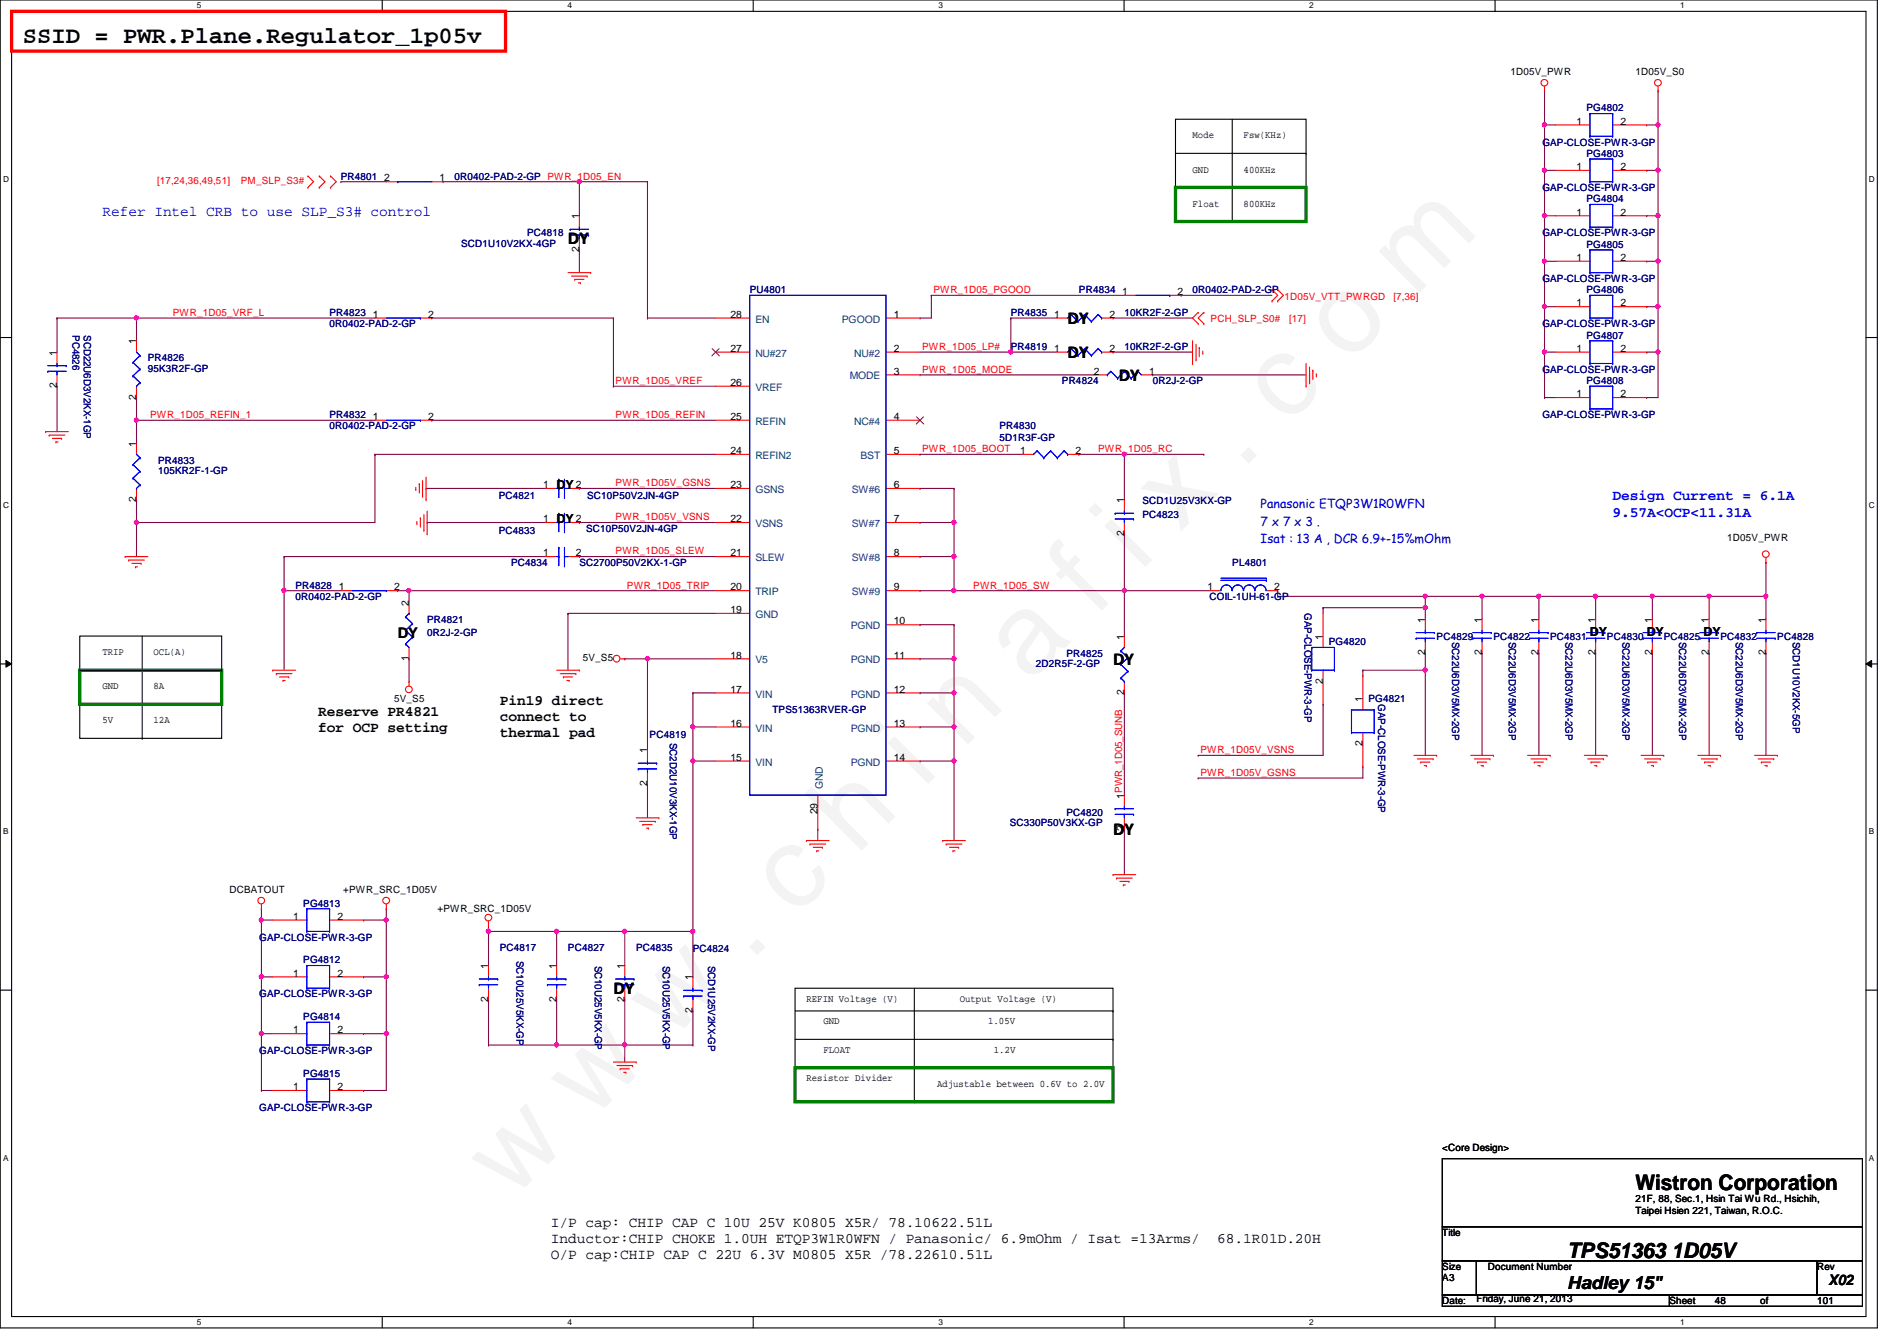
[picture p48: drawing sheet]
<svg xmlns="http://www.w3.org/2000/svg" width="297mm" height="210mm" viewBox="0 0 297 210" stroke-linecap="round" stroke-linejoin="round" font-family="sans-serif">
<defs><g id="words">
<text font-size="17.6" fill="#f0f" x="80.1" y="188" transform="rotate(-45 80.1 188)">w w w . c h i n a f i x . c o m</text>
<text font-size="3.7" x="3.6" y="6.7">SSID = PWR.Plane.Regulator_1p05v</text>
<g font-size="3.3">
<text x="256.1" y="186.3">Wistron Corporation</text>
<text x="245.4" y="196.8">TPS51363 1D05V</text>
</g>
<g font-size="2.8">
<text x="88.9" y="38.3">DY</text>
<text x="167.2" y="50.7">DY</text>
<text x="167.2" y="56">DY</text>
<text x="175.2" y="59.6">DY</text>
<text x="174.3" y="104.1">DY</text>
<text x="174.3" y="130.7">DY</text>
<text x="96.1" y="155.6">DY</text>
<text x="245.4" y="201.7">Hadley 15&quot;</text>
</g>
<g font-size="2.3" fill="#00f">
<text x="16" y="33.9">Refer Intel CRB to use SLP_S3# control</text>
<text x="252.5" y="78.3">Design Current = 6.1A</text>
<text x="252.5" y="80.9">9.57A&lt;OCP&lt;11.31A</text>
</g>
<g font-size="2.3">
<text x="62.3" y="99.9">DY</text>
<text x="49.8" y="112.1">Reserve PR4821</text>
<text x="78.3" y="110.3">Pin19 direct</text>
<text x="78.3" y="112.9">connect to</text>
<text x="49.8" y="114.6">for OCP setting</text>
<text x="78.3" y="115.4">thermal pad</text>
<text x="86.3" y="192.1">I/P cap: CHIP CAP C 10U 25V K0805 X5R/ 78.10622.51L</text>
<text x="86.3" y="194.6">Inductor:CHIP CHOKE 1.0UH ETQP3W1R0WFN / Panasonic/ 6.9mOhm / Isat =13Arms/</text>
<text x="86.3" y="197.1">O/P cap:CHIP CAP C 22U 6.3V M0805 X5R /78.22610.51L</text>
<text x="190.6" y="194.6">68.1R01D.20H</text>
<text x="286.3" y="201.2">X02</text>
</g>
<g font-size="1.9">
<text x="87.2" y="76.5">DY</text>
<text x="87.2" y="81.8">DY</text>
<text x="249" y="99.6">DY</text>
<text x="257.8" y="99.6">DY</text>
<text x="266.7" y="99.6">DY</text>
</g>
<g font-size="1.9" fill="#00f">
<text x="197.4" y="79.5">Panasonic ETQP3W1R0WFN</text>
<text x="197.4" y="82.3">7 x 7 x 3 .</text>
<text x="197.4" y="85">Isat : 13 A , DCR 6.9+-15%mOhm</text>
</g>
<g font-size="1.6">
<text x="236.5" y="11.8">1D05V_PWR</text>
<text x="256.1" y="11.8">1D05V_S0</text>
<text x="186.7" y="21.7">Mode</text>
<text x="194.7" y="21.7">Fsw(KHz)</text>
<text x="246.8" y="19.5">1</text>
<text x="253.7" y="19.5">2</text>
<text x="60.2" y="28.4">2</text>
<text x="68.8" y="28.4">1</text>
<text x="186.7" y="27">GND</text>
<text x="194.7" y="27">400KHz</text>
<text x="246.8" y="26.6">1</text>
<text x="253.7" y="26.6">2</text>
<text x="90.7" y="34.3" transform="rotate(-90 90.7 34.3)">1</text>
<text x="186.7" y="32.3">Float</text>
<text x="194.7" y="32.3">800KHz</text>
<text x="246.8" y="33.7">1</text>
<text x="253.7" y="33.7">2</text>
<text x="90.7" y="39.5" transform="rotate(-90 90.7 39.5)">2</text>
<text x="246.8" y="40.9">1</text>
<text x="253.7" y="40.9">2</text>
<text x="175.7" y="46.2">1</text>
<text x="184.4" y="46.2">2</text>
<text x="246.8" y="48">1</text>
<text x="253.7" y="48">2</text>
<text x="21.3" y="53.9" transform="rotate(-90 21.3 53.9)">1</text>
<text x="58.4" y="49.7">1</text>
<text x="67.1" y="49.7">2</text>
<text x="114.4" y="49.7">28</text>
<text x="140" y="49.7">1</text>
<text x="165.1" y="49.7">1</text>
<text x="173.7" y="49.7">2</text>
<text x="8.9" y="55.7" transform="rotate(-90 8.9 55.7)">1</text>
<text x="114.4" y="55.1">27</text>
<text x="140" y="58.6">3</text>
<text x="140" y="55.1">2</text>
<text x="165.1" y="55.1">1</text>
<text x="171.3" y="58.6">2</text>
<text x="173.7" y="55.1">2</text>
<text x="180" y="58.6">1</text>
<text x="246.8" y="55.1">1</text>
<text x="253.7" y="55.1">2</text>
<text x="8.9" y="60.8" transform="rotate(-90 8.9 60.8)">2</text>
<text x="21.3" y="62.6" transform="rotate(-90 21.3 62.6)">2</text>
<text x="58.4" y="65.7">1</text>
<text x="67.1" y="65.7">2</text>
<text x="114.4" y="65.7">25</text>
<text x="114.4" y="60.4">26</text>
<text x="140" y="65.7">4</text>
<text x="246.8" y="62.2">1</text>
<text x="253.7" y="62.2">2</text>
<text x="21.3" y="69.9" transform="rotate(-90 21.3 69.9)">1</text>
<text x="114.4" y="71.1">24</text>
<text x="140" y="71.1">5</text>
<text x="159.7" y="71.1">1</text>
<text x="168.4" y="71.1">2</text>
<text x="85" y="76.4">1</text>
<text x="90.2" y="76.4">2</text>
<text x="114.4" y="76.4">23</text>
<text x="140" y="76.4">6</text>
<text x="21.3" y="78.6" transform="rotate(-90 21.3 78.6)">2</text>
<text x="85" y="81.7">1</text>
<text x="90.2" y="81.7">2</text>
<text x="114.4" y="81.7">22</text>
<text x="140" y="81.7">7</text>
<text x="176" y="83.9" transform="rotate(-90 176 83.9)">2</text>
<text x="176" y="78.8" transform="rotate(-90 176 78.8)">1</text>
<text x="85" y="87.1">1</text>
<text x="90.2" y="87.1">2</text>
<text x="114.4" y="87.1">21</text>
<text x="140" y="87.1">8</text>
<text x="270.5" y="84.7">1D05V_PWR</text>
<text x="53" y="92.4">1</text>
<text x="61.7" y="92.4">2</text>
<text x="64" y="94.8" transform="rotate(-90 64 94.8)">2</text>
<text x="114.4" y="96">19</text>
<text x="114.4" y="92.4">20</text>
<text x="140" y="92.4">9</text>
<text x="189.1" y="92.4">1</text>
<text x="199.5" y="92.4">2</text>
<text x="140" y="97.7">10</text>
<text x="176" y="100.1" transform="rotate(-90 176 100.1)">1</text>
<text x="207.1" y="100.1" transform="rotate(-90 207.1 100.1)">1</text>
<text x="223.1" y="97.5" transform="rotate(-90 223.1 97.5)">1</text>
<text x="232" y="97.5" transform="rotate(-90 232 97.5)">1</text>
<text x="240.9" y="97.5" transform="rotate(-90 240.9 97.5)">1</text>
<text x="249.8" y="97.5" transform="rotate(-90 249.8 97.5)">1</text>
<text x="258.7" y="97.5" transform="rotate(-90 258.7 97.5)">1</text>
<text x="267.6" y="97.5" transform="rotate(-90 267.6 97.5)">1</text>
<text x="276.5" y="97.5" transform="rotate(-90 276.5 97.5)">1</text>
<text x="16" y="102.6">TRIP</text>
<text x="16" y="107.9">GND</text>
<text x="24" y="102.6">OCL(A)</text>
<text x="24" y="107.9">8A</text>
<text x="64" y="103.5" transform="rotate(-90 64 103.5)">1</text>
<text x="91.3" y="103.5">5V_S5</text>
<text x="114.4" y="103.1">18</text>
<text x="140" y="103.1">11</text>
<text x="207.1" y="107" transform="rotate(-90 207.1 107)">2</text>
<text x="223.1" y="102.6" transform="rotate(-90 223.1 102.6)">2</text>
<text x="232" y="102.6" transform="rotate(-90 232 102.6)">2</text>
<text x="240.9" y="102.6" transform="rotate(-90 240.9 102.6)">2</text>
<text x="249.8" y="102.6" transform="rotate(-90 249.8 102.6)">2</text>
<text x="258.7" y="102.6" transform="rotate(-90 258.7 102.6)">2</text>
<text x="267.6" y="102.6" transform="rotate(-90 267.6 102.6)">2</text>
<text x="276.5" y="102.6" transform="rotate(-90 276.5 102.6)">2</text>
<text x="16" y="113.2">5V</text>
<text x="24" y="113.2">12A</text>
<text x="61.7" y="109.9">5V_S5</text>
<text x="114.4" y="113.7">16</text>
<text x="114.4" y="108.4">17</text>
<text x="140" y="108.4">12</text>
<text x="140" y="113.7">13</text>
<text x="176" y="108.8" transform="rotate(-90 176 108.8)">2</text>
<text x="213.4" y="109.9" transform="rotate(-90 213.4 109.9)">1</text>
<text x="101.3" y="117.9" transform="rotate(-90 101.3 117.9)">1</text>
<text x="114.4" y="119.1">15</text>
<text x="140" y="119.1">14</text>
<text x="213.4" y="116.8" transform="rotate(-90 213.4 116.8)">2</text>
<text x="101.3" y="123" transform="rotate(-90 101.3 123)">2</text>
<text x="176" y="125" transform="rotate(-90 176 125)">1PWR_1D05_SUNB</text>
<text x="128" y="127.5" transform="rotate(-90 128 127.5)">29</text>
<text x="176" y="130.1" transform="rotate(-90 176 130.1)">2</text>
<text x="35.9" y="139.8">DCBATOUT</text>
<text x="45.9" y="144">1</text>
<text x="52.8" y="144">2</text>
<text x="53.7" y="139.8">+PWR_SRC_1D05V</text>
<text x="68.5" y="142.8">+PWR_SRC_1D05V</text>
<text x="45.9" y="152.9">1</text>
<text x="52.8" y="152.9">2</text>
<text x="76.5" y="151.7" transform="rotate(-90 76.5 151.7)">1</text>
<text x="87.1" y="151.7" transform="rotate(-90 87.1 151.7)">1</text>
<text x="97.8" y="151.7" transform="rotate(-90 97.8 151.7)">1</text>
<text x="108.5" y="153.5" transform="rotate(-90 108.5 153.5)">1</text>
<text x="45.9" y="161.8">1</text>
<text x="52.8" y="161.8">2</text>
<text x="76.5" y="156.8" transform="rotate(-90 76.5 156.8)">2</text>
<text x="87.1" y="156.8" transform="rotate(-90 87.1 156.8)">2</text>
<text x="97.8" y="156.8" transform="rotate(-90 97.8 156.8)">2</text>
<text x="108.5" y="158.6" transform="rotate(-90 108.5 158.6)">2</text>
<text x="126.3" y="156.8">REFIN Voltage (V)</text>
<text x="128.9" y="160.4">GND</text>
<text x="150.3" y="156.8">Output Voltage (V)</text>
<text x="154.7" y="160.4">1.05V</text>
<text x="128.9" y="164.8">FLOAT</text>
<text x="155.6" y="164.8">1.2V</text>
<text x="45.9" y="170.6">1</text>
<text x="52.8" y="170.6">2</text>
<text x="126.3" y="169.2">Resistor Divider</text>
<text x="146.7" y="170.1">Adjustable between 0.6V to 2.0V</text>
<text x="225.8" y="180.1">&lt;Core Design&gt;</text>
<text x="256.1" y="188.1">21F, 88, Sec.1, Hsin Tai Wu Rd., Hsichih,</text>
<text x="256.1" y="189.9">Taipei Hsien 221, Taiwan, R.O.C.</text>
<text x="225.8" y="193.5">Title</text>
<text x="225.8" y="198.8">Size</text>
<text x="225.8" y="200.6">A3</text>
<text x="231.2" y="203.8">Friday, June 21, 2013</text>
<text x="233" y="198.8">Document Number</text>
<text x="284.5" y="198.8">Rev</text>
<text x="225.8" y="204.1">Date:</text>
<text x="261.4" y="204.1">Sheet</text>
<text x="268.5" y="204.1">48</text>
<text x="275.6" y="204.1">of</text>
<text x="284.5" y="204.1">101</text>
</g>
<g font-size="1.6" fill="#000080">
<text x="248.4" y="17.4">PG4802</text>
<text x="241.5" y="22.8">GAP-CLOSE-PWR-3-GP</text>
<text x="53.4" y="28.1">PR4801</text>
<text x="71.2" y="28.1">0R0402-PAD-2-GP PWR_1D05_EN</text>
<text x="241.5" y="29.9">GAP-CLOSE-PWR-3-GP</text>
<text x="248.4" y="24.6">PG4803</text>
<text x="248.4" y="31.7">PG4804</text>
<text x="72.2" y="38.6">SCD1U10V2KX-4GP</text>
<text x="82.5" y="37">PC4818</text>
<text x="241.5" y="37">GAP-CLOSE-PWR-3-GP</text>
<text x="248.4" y="38.8">PG4805</text>
<text x="117.4" y="45.9">PU4801</text>
<text x="168.9" y="45.9">PR4834</text>
<text x="186.7" y="45.9">0R0402-PAD-2-GP</text>
<text x="241.5" y="44.1">GAP-CLOSE-PWR-3-GP</text>
<text x="248.4" y="45.9">PG4806</text>
<text x="11.3" y="52.5" transform="rotate(90 11.3 52.5)">PC4826</text>
<text x="13.1" y="52.5" transform="rotate(90 13.1 52.5)">SCD22U6D3V2KX-1GP</text>
<text x="51.6" y="49.4">PR4823</text>
<text x="51.6" y="51.2">0R0402-PAD-2-GP</text>
<text x="158.3" y="49.4">PR4835</text>
<text x="176.1" y="49.4">10KR2F-2-GP</text>
<text x="241.5" y="51.2">GAP-CLOSE-PWR-3-GP</text>
<text x="248.4" y="53">PG4807</text>
<text x="23.2" y="56.6">PR4826</text>
<text x="23.2" y="58.2">95K3R2F-GP</text>
<text x="158.3" y="54.8">PR4819</text>
<text x="176.1" y="54.8">10KR2F-2-GP</text>
<text x="241.5" y="58.3">GAP-CLOSE-PWR-3-GP</text>
<text x="51.6" y="65.4">PR4832</text>
<text x="166.3" y="60.1">PR4824</text>
<text x="180.5" y="60.1">0R2J-2-GP</text>
<text x="241.5" y="65.4">GAP-CLOSE-PWR-3-GP</text>
<text x="248.4" y="60.1">PG4808</text>
<text x="51.6" y="67.2">0R0402-PAD-2-GP</text>
<text x="156.5" y="67.2">PR4830</text>
<text x="156.5" y="69">5D1R3F-GP</text>
<text x="24.8" y="72.6">PR4833</text>
<text x="24.8" y="74.2">105KR2F-1-GP</text>
<text x="78.1" y="78.1">PC4821</text>
<text x="78.1" y="83.6">PC4833</text>
<text x="91.8" y="83.2">SC10P50V2JN-4GP</text>
<text x="91.9" y="78.1">SC10P50V2JN-4GP</text>
<text x="178.9" y="81.1">PC4823</text>
<text x="178.9" y="79">SCD1U25V3KX-GP</text>
<text x="80" y="88.6">PC4834</text>
<text x="90.7" y="88.6">SC2700P50V2KX-1-GP</text>
<text x="193" y="88.6">PL4801</text>
<text x="46.3" y="92.1">PR4828</text>
<text x="46.3" y="93.9">0R0402-PAD-2-GP</text>
<text x="189.4" y="93.9">COIL-1UH-61-GP</text>
<text x="66.9" y="97.5">PR4821</text>
<text x="66.9" y="99.6">0R2J-2-GP</text>
<text x="204.3" y="96" transform="rotate(90 204.3 96)">GAP-CLOSE-PWR-3-GP</text>
<text x="208.1" y="101">PG4820</text>
<text x="225" y="100.1">PC4829</text>
<text x="227.4" y="100.5" transform="rotate(90 227.4 100.5)">SC22U6D3V5MX-2GP</text>
<text x="233.8" y="100.1">PC4822</text>
<text x="236.3" y="100.5" transform="rotate(90 236.3 100.5)">SC22U6D3V5MX-2GP</text>
<text x="242.7" y="100.1">PC4831</text>
<text x="245.1" y="100.5" transform="rotate(90 245.1 100.5)">SC22U6D3V5MX-2GP</text>
<text x="251.6" y="100.1">PC4830</text>
<text x="254" y="100.5" transform="rotate(90 254 100.5)">SC22U6D3V5MX-2GP</text>
<text x="260.5" y="100.1">PC4825</text>
<text x="262.9" y="100.5" transform="rotate(90 262.9 100.5)">SC22U6D3V5MX-2GP</text>
<text x="269.4" y="100.1">PC4832</text>
<text x="271.8" y="100.5" transform="rotate(90 271.8 100.5)">SC22U6D3V5MX-2GP</text>
<text x="278.3" y="100.1">PC4828</text>
<text x="280.7" y="100.5" transform="rotate(90 280.7 100.5)">SCD1U10V2KX-5GP</text>
<text x="162.2" y="104.4">2D2R5F-2-GP</text>
<text x="167" y="102.8">PR4825</text>
<text x="120.9" y="111.7">TPS51363RVER-GP</text>
<text x="214.3" y="109.9">PG4821</text>
<text x="215.8" y="110.2" transform="rotate(90 215.8 110.2)">GAP-CLOSE-PWR-3-GP</text>
<text x="101.7" y="115.6">PC4819</text>
<text x="104.9" y="116.3" transform="rotate(90 104.9 116.3)">SC2D2U10V3KX-1GP</text>
<text x="158.1" y="129.3">SC330P50V3KX-GP</text>
<text x="167" y="127.7">PC4820</text>
<text x="47.5" y="141.9">PG4813</text>
<text x="40.6" y="147.2">GAP-CLOSE-PWR-3-GP</text>
<text x="78.3" y="148.8">PC4817</text>
<text x="88.9" y="148.8">PC4827</text>
<text x="99.6" y="148.8">PC4835</text>
<text x="108.5" y="149">PC4824</text>
<text x="47.5" y="150.8">PG4812</text>
<text x="80.9" y="150.4" transform="rotate(90 80.9 150.4)">SC10U25V5KX-GP</text>
<text x="93.1" y="151.1" transform="rotate(90 93.1 151.1)">SC10U25V5KX-GP</text>
<text x="103.8" y="151.1" transform="rotate(90 103.8 151.1)">SC10U25V5KX-GP</text>
<text x="110.9" y="151.1" transform="rotate(90 110.9 151.1)">SCD1U25V2KX-GP</text>
<text x="40.6" y="156.1">GAP-CLOSE-PWR-3-GP</text>
<text x="47.5" y="159.7">PG4814</text>
<text x="40.6" y="165">GAP-CLOSE-PWR-3-GP</text>
<text x="40.6" y="173.9">GAP-CLOSE-PWR-3-GP</text>
<text x="47.5" y="168.6">PG4815</text>
</g>
<g font-size="1.6" fill="#f00">
<text x="24.6" y="28.8">[17,24,36,49,51]</text>
<text x="37.7" y="28.8">PM_SLP_S3#</text>
<text x="146.2" y="45.9">PWR_1D05_PGOOD</text>
<text x="201.1" y="46.9">1D05V_VTT_PWRGD</text>
<text x="218.2" y="46.9">[7,36]</text>
<text x="27" y="49.4">PWR_1D05_VRF_L</text>
<text x="189.6" y="50.3">PCH_SLP_S0#</text>
<text x="201.8" y="50.3">[17]</text>
<text x="144.4" y="54.8">PWR_1D05_LP#</text>
<text x="144.4" y="58.3">PWR_1D05_MODE</text>
<text x="23.5" y="65.4">PWR_1D05_REFIN_1</text>
<text x="96.4" y="65.4">PWR_1D05_REFIN</text>
<text x="96.4" y="60.1">PWR_1D05_VREF</text>
<text x="144.4" y="70.8">PWR_1D05_BOOT</text>
<text x="172" y="70.8">PWR_1D05_RC</text>
<text x="96.4" y="76.1">PWR_1D05V_GSNS</text>
<text x="96.4" y="81.4">PWR_1D05V_VSNS</text>
<text x="96.4" y="86.8">PWR_1D05_SLEW</text>
<text x="98.2" y="92.1">PWR_1D05_TRIP</text>
<text x="152.4" y="92.1">PWR_1D05_SW</text>
<text x="188" y="117.9">PWR_1D05V_VSNS</text>
<text x="188" y="121.5">PWR_1D05V_GSNS</text>
</g>
<g font-size="1.6" fill="#004080">
<text x="118.3" y="50.5">EN</text>
<text x="131.8" y="50.5">PGOOD</text>
<text x="118.3" y="55.8">NU#27</text>
<text x="133.1" y="59.4">MODE</text>
<text x="133.8" y="55.8">NU#2</text>
<text x="118.3" y="61.2">VREF</text>
<text x="118.3" y="66.5">REFIN</text>
<text x="118.3" y="71.8">REFIN2</text>
<text x="133.8" y="66.5">NC#4</text>
<text x="134.7" y="71.8">BST</text>
<text x="118.3" y="77.2">GSNS</text>
<text x="133.4" y="77.2">SW#6</text>
<text x="118.3" y="82.5">VSNS</text>
<text x="133.4" y="82.5">SW#7</text>
<text x="118.3" y="87.8">SLEW</text>
<text x="133.4" y="87.8">SW#8</text>
<text x="118.3" y="93.2">TRIP</text>
<text x="133.4" y="93.2">SW#9</text>
<text x="118.3" y="96.7">GND</text>
<text x="133.2" y="98.5">PGND</text>
<text x="118.3" y="103.8">V5</text>
<text x="133.2" y="103.8">PGND</text>
<text x="118.3" y="109.2">VIN</text>
<text x="133.2" y="109.2">PGND</text>
<text x="118.3" y="119.8">VIN</text>
<text x="118.3" y="114.5">VIN</text>
<text x="133.2" y="119.8">PGND</text>
<text x="133.2" y="114.5">PGND</text>
<text x="128.8" y="123.6" transform="rotate(-90 128.8 123.6)">GND</text>
</g>
<g font-size="1.3">
<text x="30.8" y="1.3">5</text>
<text x="88.9" y="1.3">4</text>
<text x="146.9" y="1.3">3</text>
<text x="205" y="1.3">2</text>
<text x="263.1" y="1.3">1</text>
<text x=".5" y="28.4">D</text>
<text x="292.6" y="28.4">D</text>
<text x=".5" y="79.5">C</text>
<text x="292.6" y="79.5">C</text>
<text x=".5" y="130.6">B</text>
<text x="292.6" y="130.6">B</text>
<text x=".5" y="181.7">A</text>
<text x="292.6" y="181.7">A</text>
<text x="30.8" y="207.4">5</text>
<text x="88.9" y="207.4">4</text>
<text x="146.9" y="207.4">3</text>
<text x="205" y="207.4">2</text>
<text x="263.1" y="207.4">1</text>
</g>
</g></defs>
<path d="M0 0h294v207.9h-294zM1.8 1.8h290.4v204.3h-290.4z" fill="none" stroke="#000" stroke-width=".17"/>
<g fill="#fff">
<path d="M30.8 .2h.7v1.4h-.7z"/>
<path d="M30.8 206.2h.7v1.4h-.7z"/>
</g>
<path d="M59.9 0v1.8M59.9 206.1v1.8" fill="none" stroke="#000" stroke-width=".17"/>
<g fill="#fff">
<path d="M88.9 .2h.6v1.4h-.6z"/>
<path d="M88.9 206.2h.6v1.4h-.6z"/>
</g>
<path d="M117.9 0v1.8M117.9 206.1v1.8" fill="none" stroke="#000" stroke-width=".17"/>
<g fill="#fff">
<path d="M146.9 .2h.7v1.4h-.7z"/>
<path d="M146.9 206.2h.7v1.4h-.7z"/>
</g>
<path d="M176 0v1.8M176 206.1v1.8" fill="none" stroke="#000" stroke-width=".17"/>
<g fill="#fff">
<path d="M205 .2h.7v1.4h-.7z"/>
<path d="M205 206.2h.7v1.4h-.7z"/>
</g>
<path d="M234.1 0v1.8M234.1 206.1v1.8" fill="none" stroke="#000" stroke-width=".17"/>
<g fill="#fff">
<path d="M263.1 .2h.7v1.4h-.7z"/>
<path d="M263.1 206.2h.7v1.4h-.7z"/>
<path d="M.5 27.3h.9v1.4h-.9z"/>
<path d="M292.6 27.3h.9v1.4h-.9z"/>
<path d="M.5 78.4h.9v1.4h-.9z"/>
<path d="M292.6 78.4h.9v1.4h-.9z"/>
</g>
<path d="M0 52.8h1.8M292.2 52.8h1.8" fill="none" stroke="#000" stroke-width=".17"/>
<g fill="#fff">
<path d="M.5 129.5h.8v1.4h-.8z"/>
<path d="M292.6 129.5h.9v1.4h-.9z"/>
</g>
<path d="M0 103.9h1.8M292.2 103.9h1.8" fill="none" stroke="#000" stroke-width=".17"/>
<path d="M.9 103.4l.9 .5-.9 .5zM292.2 103.9l.9-.5v1z" fill="#000"/>
<path d="M.9 103.4l.9 .5-.9 .5zM292.2 103.9l.9-.5v1z" fill="none" stroke="#000" stroke-width=".16"/>
<g fill="#fff">
<path d="M.5 180.5h.8v1.4h-.8z"/>
<path d="M292.6 180.5h.9v1.4h-.9z"/>
</g>
<path d="M0 155h1.8M292.2 155h1.8" fill="none" stroke="#000" stroke-width=".17"/>
<path d="M241.8 33.8h.1M241.8 33.8v7.1M66.7 76.5h.1M66.7 76.5h18.7" fill="none" stroke="#800040" stroke-width=".17"/>
<circle cx="241.8" cy="33.8" r=".32" fill="#f0f"/>
<circle cx="241.8" cy="33.8" r=".32" fill="none" stroke="#f0f" stroke-width=".17"/>
<path d="M241.8 48h.1M241.8 48v7.1" fill="none" stroke="#800040" stroke-width=".17"/>
<circle cx="241.8" cy="48" r=".32" fill="#f0f"/>
<circle cx="241.8" cy="48" r=".32" fill="none" stroke="#f0f" stroke-width=".17"/>
<path d="M241.8 40.9h.1M241.8 40.9v7.1" fill="none" stroke="#800040" stroke-width=".17"/>
<circle cx="241.8" cy="40.9" r=".32" fill="#f0f"/>
<circle cx="241.8" cy="40.9" r=".32" fill="none" stroke="#f0f" stroke-width=".17"/>
<path d="M241.8 14.2h.1M241.8 14.2v5.4M241.8 26.7h.1M241.8 26.7v7.1M241.8 40.9h.1M241.8 55.1h.1M241.8 40.9h1.8M241.8 55.1h1.8" fill="none" stroke="#800040" stroke-width=".17"/>
<circle cx="241.8" cy="26.6" r=".32" fill="#f0f"/>
<circle cx="241.8" cy="26.6" r=".32" fill="none" stroke="#f0f" stroke-width=".17"/>
<path d="M241.8 19.6h.1M241.8 19.6v7.1" fill="none" stroke="#800040" stroke-width=".17"/>
<circle cx="241.8" cy="19.5" r=".32" fill="#f0f"/>
<circle cx="241.8" cy="19.5" r=".32" fill="none" stroke="#f0f" stroke-width=".17"/>
<path d="M259.6 14.2h.1M259.6 14.2v5.4M259.6 48h.1M259.6 48v7.1" fill="none" stroke="#800040" stroke-width=".17"/>
<circle cx="259.6" cy="48" r=".32" fill="#f0f"/>
<circle cx="259.6" cy="48" r=".32" fill="none" stroke="#f0f" stroke-width=".17"/>
<path d="M241.8 19.6h.1M241.8 19.6h1.8M241.8 26.7h.1M241.8 33.8h.1M241.8 26.7h1.8M241.8 33.8h1.8M259.6 26.7h.1M259.6 26.7v7.1M241.8 48h.1M241.8 48h1.8M257.8 48h.1M257.8 48h1.8" fill="none" stroke="#800040" stroke-width=".17"/>
<circle cx="259.6" cy="26.6" r=".32" fill="#f0f"/>
<circle cx="259.6" cy="26.6" r=".32" fill="none" stroke="#f0f" stroke-width=".17"/>
<path d="M259.6 19.6h.1M259.6 19.6v7.1" fill="none" stroke="#800040" stroke-width=".17"/>
<circle cx="259.6" cy="19.5" r=".32" fill="#f0f"/>
<circle cx="259.6" cy="19.5" r=".32" fill="none" stroke="#f0f" stroke-width=".17"/>
<path d="M259.6 33.8h.1M259.6 33.8v7.1" fill="none" stroke="#800040" stroke-width=".17"/>
<circle cx="259.6" cy="33.8" r=".32" fill="#f0f"/>
<circle cx="259.6" cy="33.8" r=".32" fill="none" stroke="#f0f" stroke-width=".17"/>
<path d="M259.6 40.9h.1M259.6 40.9v7.1" fill="none" stroke="#800040" stroke-width=".17"/>
<circle cx="259.6" cy="40.9" r=".32" fill="#f0f"/>
<circle cx="259.6" cy="40.9" r=".32" fill="none" stroke="#f0f" stroke-width=".17"/>
<path d="M257.8 19.6h.1M257.8 19.6h1.8M257.8 26.7h.1M257.8 33.8h.1M257.8 26.7h1.8M257.8 33.8h1.8M257.8 40.9h.1M257.8 55.1h.1M257.8 40.9h1.8M257.8 55.1h1.8M60.5 144h.1M60.5 144v8.9" fill="none" stroke="#800040" stroke-width=".17"/>
<circle cx="60.5" cy="144" r=".32" fill="#f0f"/>
<circle cx="60.5" cy="144" r=".32" fill="none" stroke="#f0f" stroke-width=".17"/>
<path d="M40.9 144h.1M40.9 144v8.9" fill="none" stroke="#800040" stroke-width=".17"/>
<circle cx="40.9" cy="144" r=".32" fill="#f0f"/>
<circle cx="40.9" cy="144" r=".32" fill="none" stroke="#f0f" stroke-width=".17"/>
<g fill="none" stroke="#800040" stroke-width=".17">
<path d="M267.6 93.3h.1M276.5 88h.1M276.5 88v5.3h-8.9M276.5 102.2h.1M276.5 102.2v16M40.9 152.9h.1M40.9 142.2h.1M40.9 144h.1M40.9 152.9h1.8M40.9 142.2v1.8M40.9 144h1.8M56.9 144h.1"/>
<path d="M56.9 144h3.6M60.5 152.9h.1M60.5 152.9v8.9"/>
</g>
<circle cx="60.5" cy="152.9" r=".32" fill="#f0f"/>
<circle cx="60.5" cy="152.9" r=".32" fill="none" stroke="#f0f" stroke-width=".17"/>
<path d="M40.9 152.9h.1M40.9 152.9v8.9" fill="none" stroke="#800040" stroke-width=".17"/>
<circle cx="40.9" cy="152.9" r=".32" fill="#f0f"/>
<circle cx="40.9" cy="152.9" r=".32" fill="none" stroke="#f0f" stroke-width=".17"/>
<path d="M276.5 93.3h.1M276.5 93.3v3.6M56.9 152.9h.1M56.9 152.9h3.6M40.9 161.8h.1M40.9 161.8h1.8M56.9 161.8h.1M56.9 161.8h3.6" fill="none" stroke="#800040" stroke-width=".17"/>
<circle cx="276.5" cy="93.3" r=".32" fill="#f0f"/>
<circle cx="276.5" cy="93.3" r=".32" fill="none" stroke="#f0f" stroke-width=".17"/>
<path d="M21.4 65.8h.1M21.4 65.8h37.3M232.1 93.3h8.9M241 93.3h.1M241 93.3v3.6M241 102.2h.1M241 102.2v16" fill="none" stroke="#800040" stroke-width=".17"/>
<circle cx="21.4" cy="65.8" r=".32" fill="#f0f"/>
<circle cx="21.4" cy="65.8" r=".32" fill="none" stroke="#f0f" stroke-width=".17"/>
<path d="M44.5 92.5h.1M44.5 92.5v12.4" fill="none" stroke="#800040" stroke-width=".17"/>
<circle cx="44.5" cy="92.4" r=".32" fill="#f0f"/>
<circle cx="44.5" cy="92.4" r=".32" fill="none" stroke="#f0f" stroke-width=".17"/>
<path d="M58.7 71.1h.1M58.7 71.1h53.4M58.7 71.1v10.7h-37.3M21.4 81.8h.1M44.5 87.1h.1M44.5 87.1h40.9" fill="none" stroke="#800040" stroke-width=".17"/>
<circle cx="21.4" cy="81.8" r=".32" fill="#f0f"/>
<circle cx="21.4" cy="81.8" r=".32" fill="none" stroke="#f0f" stroke-width=".17"/>
<path d="M21.4 49.8h.1M21.4 49.8h37.3M67.6 49.8h28.5M145.8 46.2h30.3M21.4 78.2h.1M21.4 62.2h.1M21.4 62.2v3.6M21.4 78.2v3.6M44.5 92.5h.1M44.5 87.1h.1M44.5 92.5h8.9M44.5 87.1v5.4" fill="none" stroke="#800040" stroke-width=".17"/>
<circle cx="21.4" cy="49.8" r=".32" fill="#f0f"/>
<circle cx="21.4" cy="49.8" r=".32" fill="none" stroke="#f0f" stroke-width=".17"/>
<g fill="none" stroke="#800040" stroke-width=".17">
<path d="M8.9 49.8h.1M8.9 49.8v5.3M8.9 49.8h12.5M21.4 49.8h.1M21.4 49.8v3.5M8.9 60.5h.1M8.9 60.5v7.1M67.6 65.8h44.5M21.4 81.8h.1M21.4 81.8v5.3M64 92.5h.1M64 92.5h48.1"/>
<path d="M66.9 81.8h.1M66.9 81.8h18.5"/>
</g>
<circle cx="64" cy="92.4" r=".32" fill="#f0f"/>
<circle cx="64" cy="92.4" r=".32" fill="none" stroke="#f0f" stroke-width=".17"/>
<path d="M21.4 65.8h.1M21.4 65.8v3.5M241 93.3h.1M241 93.3h8.8" fill="none" stroke="#800040" stroke-width=".17"/>
<circle cx="240.9" cy="93.3" r=".32" fill="#f0f"/>
<circle cx="240.9" cy="93.3" r=".32" fill="none" stroke="#f0f" stroke-width=".17"/>
<path d="M249.8 93.3h.1M249.8 93.3v3.6M258.7 93.3h.1M258.7 93.3h8.9M267.6 93.3h.1M267.6 93.3v3.6M64 103.1h.1M64 103.1v3.6M249.8 102.2h.1M249.8 102.2v16" fill="none" stroke="#800040" stroke-width=".17"/>
<circle cx="267.6" cy="93.3" r=".32" fill="#f0f"/>
<circle cx="267.6" cy="93.3" r=".32" fill="none" stroke="#f0f" stroke-width=".17"/>
<path d="M258.7 93.3h.1M258.7 93.3v3.6M267.6 102.2h.1M267.6 102.2v16" fill="none" stroke="#800040" stroke-width=".17"/>
<circle cx="258.7" cy="93.3" r=".32" fill="#f0f"/>
<circle cx="258.7" cy="93.3" r=".32" fill="none" stroke="#f0f" stroke-width=".17"/>
<path d="M249.8 93.3h.1M249.8 93.3h8.9M258.7 102.2h.1M258.7 102.2v16" fill="none" stroke="#800040" stroke-width=".17"/>
<circle cx="249.8" cy="93.3" r=".32" fill="#f0f"/>
<circle cx="249.8" cy="93.3" r=".32" fill="none" stroke="#f0f" stroke-width=".17"/>
<path d="M53.4 28.4h.1M53.4 28.4h7.1M62.3 92.5h.1M62.3 92.5h1.7M64 92.5h.1M64 92.5v1.7M60.5 142.2h.1M60.5 142.2v1.8M60.5 161.8h.1M60.5 161.8v8.9" fill="none" stroke="#800040" stroke-width=".17"/>
<circle cx="60.5" cy="161.8" r=".32" fill="#f0f"/>
<circle cx="60.5" cy="161.8" r=".32" fill="none" stroke="#f0f" stroke-width=".17"/>
<path d="M40.9 161.8h.1M40.9 161.8v8.9" fill="none" stroke="#800040" stroke-width=".17"/>
<circle cx="40.9" cy="161.8" r=".32" fill="#f0f"/>
<circle cx="40.9" cy="161.8" r=".32" fill="none" stroke="#f0f" stroke-width=".17"/>
<path d="M241.8 55.1h.1M241.8 55.1v7.1M40.9 170.7h.1M40.9 170.7h1.8M56.9 170.7h.1M56.9 170.7h3.6" fill="none" stroke="#800040" stroke-width=".17"/>
<circle cx="241.8" cy="55.1" r=".32" fill="#f0f"/>
<circle cx="241.8" cy="55.1" r=".32" fill="none" stroke="#f0f" stroke-width=".17"/>
<path d="M259.6 55.1h.1M259.6 55.1v7.1M241.8 62.2h.1M241.8 62.2h1.8" fill="none" stroke="#800040" stroke-width=".17"/>
<circle cx="259.6" cy="55.1" r=".32" fill="#f0f"/>
<circle cx="259.6" cy="55.1" r=".32" fill="none" stroke="#f0f" stroke-width=".17"/>
<path d="M257.8 62.2h.1M257.8 62.2h1.8" fill="none" stroke="#800040" stroke-width=".17"/>
<g fill="none" stroke="#f00" stroke-width=".17">
<path d="M241.8 14.2h.1M241.8 13.5v.7M243.6 19.6h5.4M252.5 19.6h5.3M259.6 14.2h.1M259.6 13.5v.7M48.2 29.3h.1M48.2 27.6h.1M48.2 27.6l.9 .8-.9 .9M50 27.6h.1M50 29.3h.1M50 27.6l.9 .8-.9 .9"/>
<path d="M51.8 29.3h.1M51.8 27.6h.1M51.8 27.6l.9 .8-.9 .9M60.5 28.4h1.8M243.6 26.7h5.4M243.6 33.8h5.4M252.5 26.7h5.3M252.5 33.8h5.3M8.9 55.1v1.8M8.9 58.7v1.8M21.4 53.3v1.8M58.7 49.8h1.8"/>
<path d="M65.8 49.8h1.8M243.6 48h5.4M243.6 55.1h5.4M243.6 40.9h5.4M252.5 48h5.3M252.5 55.1h5.3M252.5 40.9h5.3M7.2 67.6h.1M7.2 67.6h3.5M7.7 68.1h.1M7.7 68.1h2.5M8.2 68.6h1.4"/>
<path d="M8.8 69.2h.1M8.8 69.2h.3M9.6 68.6h.1M21.4 60.5v1.7M21.4 69.3v1.8M21.4 76.5v1.7M58.7 65.8h1.8M65.1 76.6h.1M65.1 76.3v.3M65.7 75.7h.1M65.7 75.7v1.5M65.8 65.8h1.8"/>
<path d="M66.2 77.7h.1M66.2 75.2v2.5M66.7 78.2h.1M66.7 74.7v3.5M243.6 62.2h5.4M252.5 62.2h5.3M19.6 87.1h.1M19.6 87.1h3.6M20.1 87.7h.1M20.1 87.7h2.5M20.7 88.2h1.4M21.2 88.7h.1"/>
<path d="M21.2 88.7h.3M22.1 88.2h.1M53.4 92.5h1.8M60.5 92.5h1.8M64 94.2v1.8M65.3 82h.1M65.3 81.6v.4M65.8 81.1h.1M65.8 81.1v1.4M66.4 83h.1M66.4 80.6v2.4M66.9 83.6h.1"/>
<path d="M66.9 80v3.6M241 96.9v1.8M249.8 96.9v1.8M258.7 96.9v1.8M267.6 96.9v1.8M276.5 88h.1M276.5 87.3v.7M276.5 96.9v1.8M42.7 104.9h.1M42.7 104.9h3.6M43.3 105.5h.1M43.3 105.5h2.4"/>
<path d="M43.8 106h1.4M44.3 106.5h.1M44.3 106.5h.4M45.2 106h.1M64 106.7h.1M64 101.3v1.8M64 106.7v.7M239.2 118.2h3.5M239.7 118.8h2.5M240.2 119.3h.1M240.2 119.3h1.5M240.8 119.8h.3"/>
<path d="M241 100.5v1.7M241.1 119.8h.1M242.2 118.8h.1M242.7 118.2h.1M248.1 118.2h3.5M248.6 118.8h2.5M249.1 119.3h.1M249.1 119.3h1.5M249.7 119.8h.3M249.8 100.5v1.7M250 119.8h.1M251.1 118.8h.1"/>
<path d="M251.6 118.2h.1M257 118.2h3.5M257.5 118.8h2.5M258 119.3h.1M258 119.3h1.5M258.6 119.8h.3M258.7 100.5v1.7M258.9 119.8h.1M260 118.8h.1M260.5 118.2h.1M265.8 118.2h3.6M266.4 118.8h2.5"/>
<path d="M266.9 119.3h.1M266.9 119.3h1.4M267.5 119.8h.3M267.6 100.5v1.7M267.8 119.8h.1M268.9 118.8h.1M269.4 118.2h.1M274.7 118.2h3.6M275.3 118.8h2.4M275.8 119.3h.1M275.8 119.3h1.4M276.3 119.8h.4"/>
<path d="M276.5 100.5v1.7M276.7 119.8h.1M277.7 118.8h.1M278.3 118.2h.1M40.9 142.2h.1M40.9 141.5v.7M42.7 144h5.3M42.7 152.9h5.3M51.6 144h5.3M51.6 152.9h5.3M60.5 142.2h.1M60.5 141.5v.7"/>
<path d="M42.7 161.8h5.3M42.7 170.7h5.3M51.6 161.8h5.3M51.6 170.7h5.3"/>
<circle cx="241.8" cy="12.9" r=".52"/>
<circle cx="259.6" cy="12.9" r=".52"/>
<circle cx="276.5" cy="86.7" r=".52"/>
<circle cx="64" cy="107.9" r=".52"/>
<circle cx="40.9" cy="141" r=".52"/>
<circle cx="60.5" cy="141" r=".52"/>
</g>
<g fill="none" stroke="#000" stroke-width=".17">
<path d="M184.1 18.7h20.4v16h-20.4zM193 18.7v16M184.1 24h20.4M204.5 24h.1M12.5 99.6h22.2v16h-22.2zM22.3 99.6v16M12.5 110.2h22.2M12.5 104.9h22.2M22.3 115.6h.1M34.7 110.2h.1M34.7 104.9h.1M124.5 154.7h49.8v17.8h-49.8z"/>
<path d="M124.5 158.2h49.8M124.5 162.7h49.8M124.5 167.1h49.8M225.8 181.4h65.8v10.6h-65.8zM225.8 192h65.8v5.4h-65.8zM225.8 197.4h5.4v5.3h-5.4zM231.2 197.4h53.3v5.3h-53.3zM284.5 197.4h7.1v5.3h-7.1zM225.8 202.7h35.6v1.8h-35.6zM261.4 202.7h30.2v1.8h-30.2z"/>
</g>
<path d="M1.8 1.8h77.4v6.2h-77.4z" fill="none" stroke="#f00" stroke-width=".51"/>
<path d="M12.5 104.9h22.2v5.3h-22.2zM124.5 167.1h49.8v5.4h-49.8z" fill="none" stroke="#008000" stroke-width=".51"/>
<g fill="none" stroke="#00f" stroke-width=".17">
<path d="M249 17.8h.1M249 17.8v3.5M249 17.8h3.5M252.5 17.8h.1M252.5 17.8v3.5M62.3 28.4h.1M62.3 28.4h5.3M249 21.3h.1M249 24.9h.1M249 28.4h.1M249 32h.1M249 35.6h.1"/>
<path d="M249 39.1h.1M249 24.9v3.5M249 32v3.6M249 39.1v3.6M249 28.4h3.5M249 21.3h3.5M249 24.9h3.5M249 32h3.5M249 35.6h3.5M249 39.1h3.5M252.5 21.3h.1M252.5 24.9h.1"/>
<path d="M252.5 28.4h.1M252.5 32h.1M252.5 35.6h.1M252.5 39.1h.1M252.5 24.9v3.5M252.5 32v3.6M252.5 39.1v3.6M7.5 58.1h.1M7.5 57.2h2.9M7.5 58.1h2.9M8.9 57.2h.1M8.9 58.1h.1"/>
<path d="M8.9 56.9v.3M8.9 58.1v.6M10.4 57.2h.1M20.8 56.7h.1M20.8 58.8h.1M20.8 56.7l1.1 1.1M20.8 58.8l1.1 1.1M21.4 55.1l.5 .6M21.9 55.7h.1M21.9 57.8h.1M21.9 59.9h.1M21.9 55.7l-1.1 1"/>
<path d="M21.9 57.8l-1.1 1M21.9 59.9l-.5 .6M60.5 49.8h5.3M65.8 49.8h.1M117.4 46.2h21.3v78.3h-21.3zM249 46.2h.1M249 49.8h.1M249 53.3h.1M249 56.9h.1M249 42.7h.1M249 46.2v3.6M249 53.3v3.6"/>
<path d="M249 46.2h3.5M249 49.8h3.5M249 53.3h3.5M249 56.9h3.5M249 42.7h3.5M252.5 46.2h.1M252.5 49.8h.1M252.5 53.3h.1M252.5 56.9h.1M252.5 42.7h.1M252.5 46.2v3.6M252.5 53.3v3.6"/>
<path d="M20.8 72.7h.1M20.8 74.8h.1M20.8 72.7l1.1 1.1M20.8 74.8l1.1 1.1M21.4 76.5h.1M21.4 60.5h.1M21.4 71.1l.5 .6M21.9 71.7h.1M21.9 73.8h.1M21.9 75.9h.1M21.9 71.7l-1.1 1M21.9 73.8l-1.1 1"/>
<path d="M21.9 75.9l-.5 .6M60.5 65.8h5.3M65.8 65.8h.1M249 60.5h.1M249 64h.1M249 60.5v3.5M249 60.5h3.5M249 64h3.5M252.5 60.5h.1M252.5 64h.1M252.5 60.5v3.5M55.2 92.5h5.3"/>
<path d="M60.5 92.5h.1M63.5 98.7h.1M63.5 96.6h.1M63.5 98.7l1.1 1M63.5 96.6l1.1 1M64 96h.1M64 96l-.5 .6M64.6 99.7h.1M64.6 97.6h.1M64.6 99.7l-1.1 1.1M64.6 97.6l-1.1 1.1M239.5 99.9h.1"/>
<path d="M239.5 99h2.9M239.5 99.9h2.9M241 99h.1M241 99.9h.1M241 98.7v.3M241 99.9v.6M242.4 99h.1M248.4 99.9h.1M248.4 99h2.9M248.4 99.9h2.9M249.8 99h.1M249.8 99.9h.1"/>
<path d="M249.8 98.7v.3M249.8 99.9v.6M251.3 99h.1M257.3 99.9h.1M257.3 99h2.9M257.3 99.9h2.9M258.7 99h.1M258.7 99.9h.1M258.7 98.7v.3M258.7 99.9v.6M260.2 99h.1M266.2 99.9h.1"/>
<path d="M266.2 99h2.9M266.2 99.9h2.9M267.6 99h.1M267.6 99.9h.1M267.6 98.7v.3M267.6 99.9v.6M269.1 99h.1M275.1 99h.1M275.1 99h2.9M275.1 99.9h2.9M276.5 99h.1M276.5 99.9h.1"/>
<path d="M276.5 98.7v.3M276.5 99.9v.6M278 99.9h.1M63.5 100.8h.1M63.5 100.8l.5 .5M48 142.2h.1M48 145.8h.1M48 151.1h.1M48 154.7h.1M48 142.2v3.6M48 151.1v3.6M48 142.2h3.6"/>
<path d="M48 145.8h3.6M48 151.1h3.6M48 154.7h3.6M51.6 142.2h.1M51.6 145.8h.1M51.6 151.1h.1M51.6 154.7h.1M51.6 142.2v3.6M51.6 151.1v3.6M48 160h.1M48 163.6h.1M48 168.9h.1"/>
<path d="M48 172.5h.1M48 160v3.6M48 168.9v3.6M48 160h3.6M48 163.6h3.6M48 168.9h3.6M48 172.5h3.6M51.6 160h.1M51.6 163.6h.1M51.6 168.9h.1M51.6 172.5h.1M51.6 160v3.6"/>
<path d="M51.6 168.9v3.6"/>
</g>
<circle cx="241.8" cy="33.8" r=".32" fill="#f0f"/>
<circle cx="241.8" cy="33.8" r=".32" fill="none" stroke="#f0f" stroke-width=".17"/>
<circle cx="241.8" cy="48" r=".32" fill="#f0f"/>
<circle cx="241.8" cy="48" r=".32" fill="none" stroke="#f0f" stroke-width=".17"/>
<circle cx="241.8" cy="40.9" r=".32" fill="#f0f"/>
<circle cx="241.8" cy="40.9" r=".32" fill="none" stroke="#f0f" stroke-width=".17"/>
<circle cx="241.8" cy="26.6" r=".32" fill="#f0f"/>
<circle cx="241.8" cy="26.6" r=".32" fill="none" stroke="#f0f" stroke-width=".17"/>
<circle cx="241.8" cy="19.5" r=".32" fill="#f0f"/>
<circle cx="241.8" cy="19.5" r=".32" fill="none" stroke="#f0f" stroke-width=".17"/>
<circle cx="259.6" cy="48" r=".32" fill="#f0f"/>
<circle cx="259.6" cy="48" r=".32" fill="none" stroke="#f0f" stroke-width=".17"/>
<circle cx="259.6" cy="26.6" r=".32" fill="#f0f"/>
<circle cx="259.6" cy="26.6" r=".32" fill="none" stroke="#f0f" stroke-width=".17"/>
<circle cx="259.6" cy="19.5" r=".32" fill="#f0f"/>
<circle cx="259.6" cy="19.5" r=".32" fill="none" stroke="#f0f" stroke-width=".17"/>
<circle cx="259.6" cy="33.8" r=".32" fill="#f0f"/>
<circle cx="259.6" cy="33.8" r=".32" fill="none" stroke="#f0f" stroke-width=".17"/>
<circle cx="259.6" cy="40.9" r=".32" fill="#f0f"/>
<circle cx="259.6" cy="40.9" r=".32" fill="none" stroke="#f0f" stroke-width=".17"/>
<circle cx="60.5" cy="144" r=".32" fill="#f0f"/>
<circle cx="60.5" cy="144" r=".32" fill="none" stroke="#f0f" stroke-width=".17"/>
<circle cx="40.9" cy="144" r=".32" fill="#f0f"/>
<circle cx="40.9" cy="144" r=".32" fill="none" stroke="#f0f" stroke-width=".17"/>
<circle cx="60.5" cy="152.9" r=".32" fill="#f0f"/>
<circle cx="60.5" cy="152.9" r=".32" fill="none" stroke="#f0f" stroke-width=".17"/>
<circle cx="40.9" cy="152.9" r=".32" fill="#f0f"/>
<circle cx="40.9" cy="152.9" r=".32" fill="none" stroke="#f0f" stroke-width=".17"/>
<circle cx="276.5" cy="93.3" r=".32" fill="#f0f"/>
<circle cx="276.5" cy="93.3" r=".32" fill="none" stroke="#f0f" stroke-width=".17"/>
<circle cx="21.4" cy="65.8" r=".32" fill="#f0f"/>
<circle cx="21.4" cy="65.8" r=".32" fill="none" stroke="#f0f" stroke-width=".17"/>
<circle cx="44.5" cy="92.4" r=".32" fill="#f0f"/>
<circle cx="44.5" cy="92.4" r=".32" fill="none" stroke="#f0f" stroke-width=".17"/>
<circle cx="21.4" cy="81.8" r=".32" fill="#f0f"/>
<circle cx="21.4" cy="81.8" r=".32" fill="none" stroke="#f0f" stroke-width=".17"/>
<circle cx="21.4" cy="49.8" r=".32" fill="#f0f"/>
<circle cx="21.4" cy="49.8" r=".32" fill="none" stroke="#f0f" stroke-width=".17"/>
<circle cx="64" cy="92.4" r=".32" fill="#f0f"/>
<circle cx="64" cy="92.4" r=".32" fill="none" stroke="#f0f" stroke-width=".17"/>
<circle cx="240.9" cy="93.3" r=".32" fill="#f0f"/>
<circle cx="240.9" cy="93.3" r=".32" fill="none" stroke="#f0f" stroke-width=".17"/>
<circle cx="267.6" cy="93.3" r=".32" fill="#f0f"/>
<circle cx="267.6" cy="93.3" r=".32" fill="none" stroke="#f0f" stroke-width=".17"/>
<circle cx="258.7" cy="93.3" r=".32" fill="#f0f"/>
<circle cx="258.7" cy="93.3" r=".32" fill="none" stroke="#f0f" stroke-width=".17"/>
<circle cx="249.8" cy="93.3" r=".32" fill="#f0f"/>
<circle cx="249.8" cy="93.3" r=".32" fill="none" stroke="#f0f" stroke-width=".17"/>
<circle cx="60.5" cy="161.8" r=".32" fill="#f0f"/>
<circle cx="60.5" cy="161.8" r=".32" fill="none" stroke="#f0f" stroke-width=".17"/>
<circle cx="40.9" cy="161.8" r=".32" fill="#f0f"/>
<circle cx="40.9" cy="161.8" r=".32" fill="none" stroke="#f0f" stroke-width=".17"/>
<circle cx="241.8" cy="55.1" r=".32" fill="#f0f"/>
<circle cx="241.8" cy="55.1" r=".32" fill="none" stroke="#f0f" stroke-width=".17"/>
<circle cx="259.6" cy="55.1" r=".32" fill="#f0f"/>
<circle cx="259.6" cy="55.1" r=".32" fill="none" stroke="#f0f" stroke-width=".17"/>
<use href="#words"/>
</svg>
